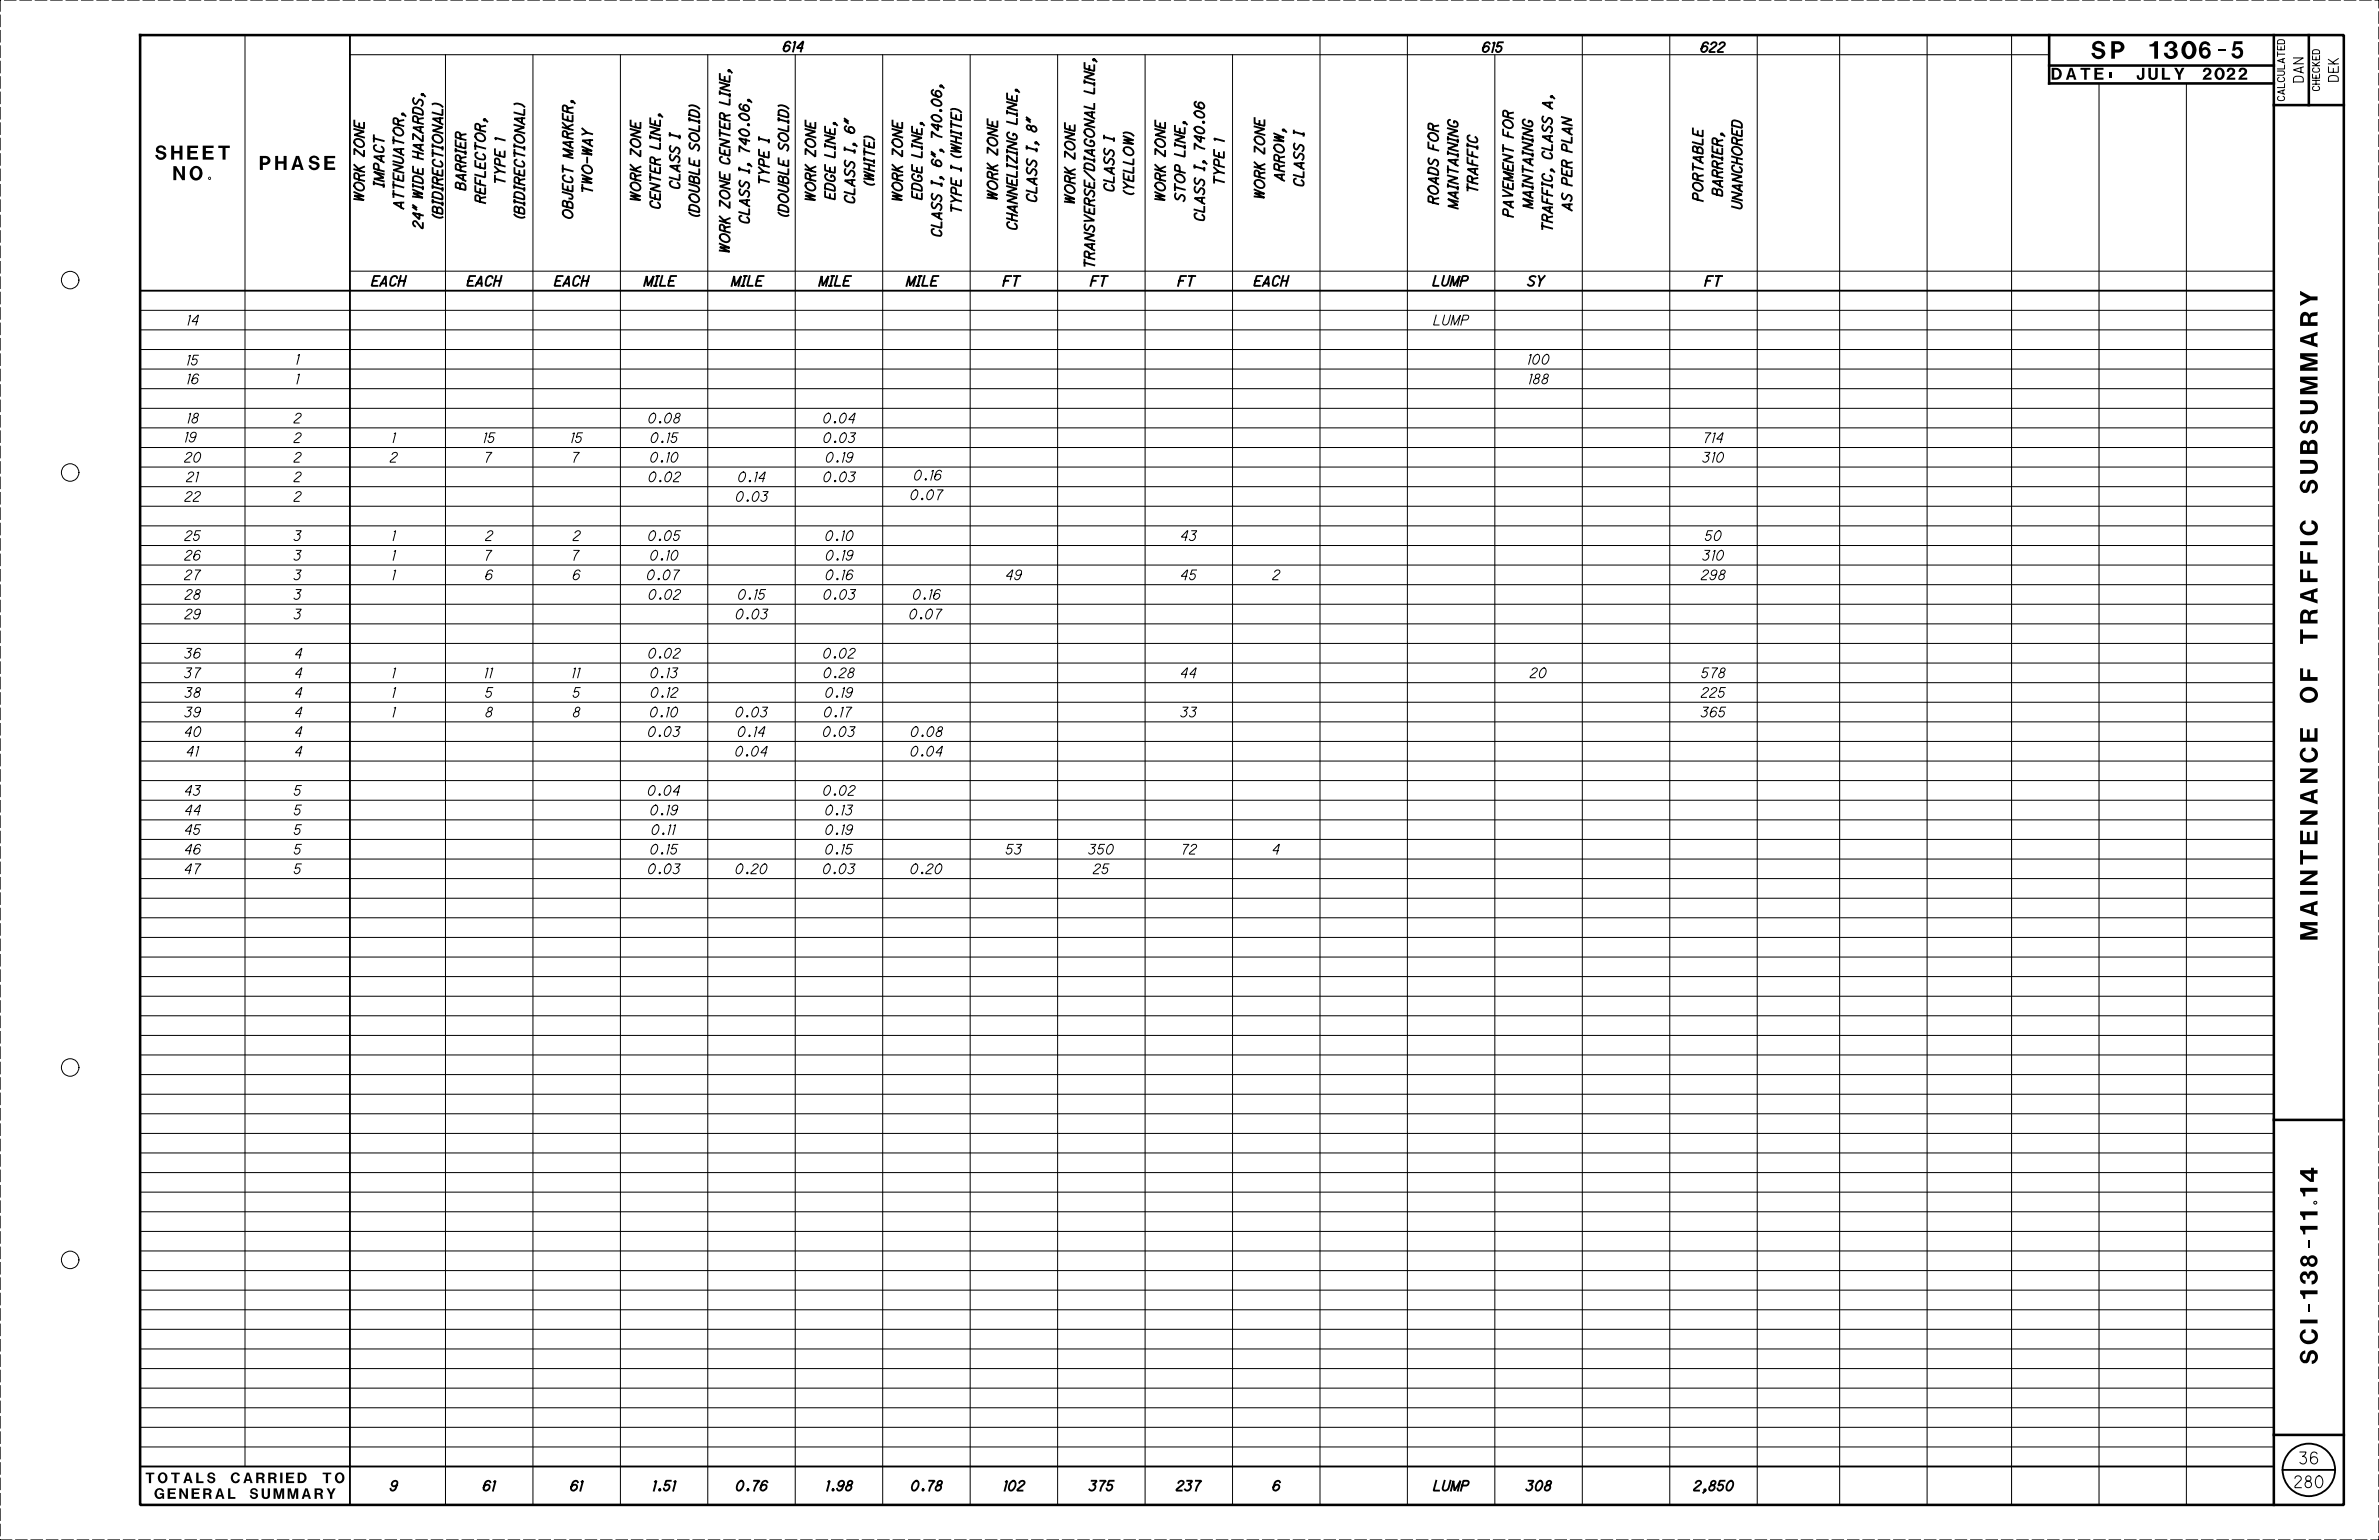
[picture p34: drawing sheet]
<svg xmlns="http://www.w3.org/2000/svg" width="864mm" height="559mm" viewBox="0 0 864 559" stroke-linecap="round" stroke-linejoin="round" font-family="sans-serif">
<defs><g id="words">
<g font-size="6.3">
<text x="759.2" y="21.3">SP 1306-5</text>
<text x="841.3" y="341" transform="rotate(-90 841.3 341)">MAINTENANCE OF TRAFFIC SUBSUMMARY</text>
<text x="841.3" y="500.8" transform="rotate(-90 841.3 500.8)">SCI-138-11.14</text>
</g>
<g font-size="5.1">
<text x="56.4" y="57.9">SHEET</text>
<text x="62.9" y="65.4">NO.</text>
<text x="94.3" y="61.7">PHASE</text>
</g>
<g font-size="4.3">
<text x="744.8" y="28.9">DATE:</text>
<text x="775.6" y="28.9">JULY 2022</text>
<text x="834.9" y="531.2">36</text>
<text x="833.1" y="539.8">280</text>
</g>
<g font-size="3.8">
<text x="52.9" y="538.1">TOTALS CARRIED TO</text>
<text x="56.1" y="543.9">GENERAL SUMMARY</text>
</g>
<g font-size="3.6">
<text x="284.2" y="18.7">614</text>
<text x="538" y="18.9">615</text>
<text x="617.3" y="18.9">622</text>
<text x="836.1" y="29.7" transform="rotate(-90 836.1 29.7)">DAN</text>
<text x="848.8" y="29.5" transform="rotate(-90 848.8 29.5)">DEK</text>
<text x="139.3" y="67.8" transform="rotate(-90 139.3 67.8)">IMPACT</text>
<text x="169" y="69" transform="rotate(-90 169 69)">BARRIER</text>
<text x="183.2" y="66.9" transform="rotate(-90 183.2 66.9)">TYPE 1</text>
<text x="215" y="70.3" transform="rotate(-90 215 70.3)">TWO-WAY</text>
<text x="246.7" y="68.6" transform="rotate(-90 246.7 68.6)">CLASS I</text>
<text x="279.1" y="67.1" transform="rotate(-90 279.1 67.1)">TYPE I</text>
<text x="317.3" y="67.4" transform="rotate(-90 317.3 67.4)">(WHITE)</text>
<text x="404.4" y="69.6" transform="rotate(-90 404.4 69.6)">CLASS I</text>
<text x="411.5" y="70.8" transform="rotate(-90 411.5 70.8)">(YELLOW)</text>
<text x="444.3" y="67.2" transform="rotate(-90 444.3 67.2)">TYPE 1</text>
<text x="466.1" y="66.7" transform="rotate(-90 466.1 66.7)">ARROW,</text>
<text x="473.2" y="67.7" transform="rotate(-90 473.2 67.7)">CLASS I</text>
<text x="536.3" y="70" transform="rotate(-90 536.3 70)">TRAFFIC</text>
<text x="625.2" y="71.1" transform="rotate(-90 625.2 71.1)">BARRIER,</text>
<text x="132.2" y="73.2" transform="rotate(-90 132.2 73.2)">WORK ZONE</text>
<text x="146.4" y="75.7" transform="rotate(-90 146.4 75.7)">ATTENUATOR,</text>
<text x="176.1" y="73.7" transform="rotate(-90 176.1 73.7)">REFLECTOR,</text>
<text x="232.5" y="73.2" transform="rotate(-90 232.5 73.2)">WORK ZONE</text>
<text x="239.6" y="75.8" transform="rotate(-90 239.6 75.8)">CENTER LINE,</text>
<text x="296" y="73.2" transform="rotate(-90 296 73.2)">WORK ZONE</text>
<text x="303.1" y="72.4" transform="rotate(-90 303.1 72.4)">EDGE LINE,</text>
<text x="310.2" y="73.9" transform="rotate(-90 310.2 73.9)">CLASS I, 6&quot;</text>
<text x="327.5" y="73.2" transform="rotate(-90 327.5 73.2)">WORK ZONE</text>
<text x="334.6" y="72.4" transform="rotate(-90 334.6 72.4)">EDGE LINE,</text>
<text x="348.9" y="77.4" transform="rotate(-90 348.9 77.4)">TYPE I (WHITE)</text>
<text x="362" y="72.7" transform="rotate(-90 362 72.7)">WORK ZONE</text>
<text x="376.3" y="73.3" transform="rotate(-90 376.3 73.3)">CLASS I, 8&quot;</text>
<text x="390.1" y="74.1" transform="rotate(-90 390.1 74.1)">WORK ZONE</text>
<text x="423" y="73.2" transform="rotate(-90 423 73.2)">WORK ZONE</text>
<text x="430.1" y="73.1" transform="rotate(-90 430.1 73.1)">STOP LINE,</text>
<text x="459" y="72.2" transform="rotate(-90 459 72.2)">WORK ZONE</text>
<text x="522.1" y="74" transform="rotate(-90 522.1 74)">ROADS FOR</text>
<text x="529.2" y="75.7" transform="rotate(-90 529.2 75.7)">MAINTAINING</text>
<text x="556.3" y="75.5" transform="rotate(-90 556.3 75.5)">MAINTAINING</text>
<text x="570.5" y="76.4" transform="rotate(-90 570.5 76.4)">AS PER PLAN</text>
<text x="618.1" y="73" transform="rotate(-90 618.1 73)">PORTABLE</text>
<text x="632.3" y="75.9" transform="rotate(-90 632.3 75.9)">UNANCHORED</text>
<text x="153.5" y="82.9" transform="rotate(-90 153.5 82.9)">24&quot; WIDE HAZARDS,</text>
<text x="160.6" y="79.4" transform="rotate(-90 160.6 79.4)">(BIDIRECTIONAL)</text>
<text x="190.3" y="79.4" transform="rotate(-90 190.3 79.4)">(BIDIRECTIONAL)</text>
<text x="207.8" y="79.5" transform="rotate(-90 207.8 79.5)">OBJECT MARKER,</text>
<text x="253.8" y="78.7" transform="rotate(-90 253.8 78.7)">(DOUBLE SOLID)</text>
<text x="272" y="81.2" transform="rotate(-90 272 81.2)">CLASS I, 740.06,</text>
<text x="286.2" y="78.7" transform="rotate(-90 286.2 78.7)">(DOUBLE SOLID)</text>
<text x="369.2" y="83.5" transform="rotate(-90 369.2 83.5)">CHANNELIZING LINE,</text>
<text x="437.2" y="80.3" transform="rotate(-90 437.2 80.3)">CLASS I, 740.06</text>
<text x="549.2" y="78.7" transform="rotate(-90 549.2 78.7)">PAVEMENT FOR</text>
<text x="341.8" y="85.9" transform="rotate(-90 341.8 85.9)">CLASS I, 6&quot;, 740.06,</text>
<text x="563.4" y="84" transform="rotate(-90 563.4 84)">TRAFFIC, CLASS A,</text>
<text x="264.9" y="91.9" transform="rotate(-90 264.9 91.9)">WORK ZONE CENTER LINE,</text>
<text x="397.2" y="97.4" transform="rotate(-90 397.2 97.4)">TRANSVERSE/DIAGONAL LINE,</text>
<text x="134.9" y="103.7">EACH</text>
<text x="169.6" y="103.7">EACH</text>
<text x="201.3" y="103.7">EACH</text>
<text x="233.8" y="103.7">MILE</text>
<text x="265.6" y="103.7">MILE</text>
<text x="297.3" y="103.7">MILE</text>
<text x="329.1" y="103.7">MILE</text>
<text x="364.1" y="103.7">FT</text>
<text x="395.9" y="103.7">FT</text>
<text x="427.6" y="103.7">FT</text>
<text x="455.3" y="103.7">EACH</text>
<text x="520.2" y="103.7">LUMP</text>
<text x="554.5" y="103.7">SY</text>
<text x="618.9" y="103.7">FT</text>
<text x="67.8" y="117.9">14</text>
<text x="520.4" y="117.9">LUMP</text>
<text x="67.6" y="132.4">15</text>
<text x="107.3" y="132.2">1</text>
<text x="554.4" y="132.2">100</text>
<text x="67.7" y="139.3">16</text>
<text x="107.3" y="139.3">1</text>
<text x="554.7" y="139.3">188</text>
<text x="67.8" y="153.5">18</text>
<text x="106.7" y="153.5">2</text>
<text x="235.2" y="153.5">0.08</text>
<text x="298.7" y="153.5">0.04</text>
<text x="66.8" y="160.4">19</text>
<text x="106.7" y="160.6">2</text>
<text x="142.2" y="160.6">1</text>
<text x="175.3" y="160.6">15</text>
<text x="207" y="160.6">15</text>
<text x="236" y="160.6">0.15</text>
<text x="298.7" y="160.6">0.03</text>
<text x="618.2" y="160.6">714</text>
<text x="67" y="167.7">20</text>
<text x="106.7" y="167.7">2</text>
<text x="141.6" y="167.7">2</text>
<text x="175.7" y="167.7">7</text>
<text x="207.4" y="167.7">7</text>
<text x="235.9" y="167.7">0.10</text>
<text x="299.6" y="167.7">0.19</text>
<text x="618" y="167.7">310</text>
<text x="67.7" y="174.8">21</text>
<text x="106.7" y="174.8">2</text>
<text x="235.3" y="174.8">0.02</text>
<text x="267.8" y="174.8">0.14</text>
<text x="298.7" y="174.8">0.03</text>
<text x="331.6" y="174.2">0.16</text>
<text x="67.1" y="181.9">22</text>
<text x="106.7" y="181.9">2</text>
<text x="267" y="181.9">0.03</text>
<text x="330.3" y="181.3">0.07</text>
<text x="67" y="196.2">25</text>
<text x="106.6" y="196.2">3</text>
<text x="142.2" y="196.2">1</text>
<text x="176.3" y="196.2">2</text>
<text x="208" y="196.2">2</text>
<text x="235.2" y="196.2">0.05</text>
<text x="299.5" y="196.2">0.10</text>
<text x="428.6" y="196.2">43</text>
<text x="618.9" y="196.2">50</text>
<text x="67" y="203.3">26</text>
<text x="106.6" y="203.3">3</text>
<text x="142.2" y="203.3">1</text>
<text x="175.7" y="203.3">7</text>
<text x="207.4" y="203.3">7</text>
<text x="235.9" y="203.3">0.10</text>
<text x="299.6" y="203.3">0.19</text>
<text x="618" y="203.3">310</text>
<text x="67" y="210.4">27</text>
<text x="106.6" y="210.4">3</text>
<text x="142.2" y="210.4">1</text>
<text x="176.1" y="210.4">6</text>
<text x="207.8" y="210.4">6</text>
<text x="234.7" y="210.4">0.07</text>
<text x="299.6" y="210.4">0.16</text>
<text x="365.1" y="210.4">49</text>
<text x="428.5" y="210.4">45</text>
<text x="462" y="210.4">2</text>
<text x="617.5" y="210.4">298</text>
<text x="67.1" y="217.5">28</text>
<text x="106.6" y="217.5">3</text>
<text x="235.3" y="217.5">0.02</text>
<text x="267.8" y="217.5">0.15</text>
<text x="298.8" y="217.5">0.03</text>
<text x="331.2" y="217.5">0.16</text>
<text x="67" y="224.6">29</text>
<text x="106.6" y="224.6">3</text>
<text x="266.9" y="224.6">0.03</text>
<text x="330" y="224.6">0.07</text>
<text x="67" y="238.8">36</text>
<text x="107" y="238.8">4</text>
<text x="235.2" y="238.8">0.02</text>
<text x="298.7" y="238.8">0.02</text>
<text x="66.9" y="245.9">37</text>
<text x="107" y="245.9">4</text>
<text x="142.2" y="245.9">1</text>
<text x="175.7" y="245.9">11</text>
<text x="207.5" y="245.9">11</text>
<text x="235.9" y="245.9">0.13</text>
<text x="298.8" y="245.9">0.28</text>
<text x="428.5" y="245.9">44</text>
<text x="555.4" y="245.9">20</text>
<text x="617.6" y="245.9">578</text>
<text x="67" y="253">38</text>
<text x="107" y="253">4</text>
<text x="142.2" y="253">1</text>
<text x="176.1" y="253">5</text>
<text x="207.9" y="253">5</text>
<text x="236" y="253">0.12</text>
<text x="299.4" y="253">0.19</text>
<text x="617.5" y="253">225</text>
<text x="67" y="260.1">39</text>
<text x="107" y="260.1">4</text>
<text x="142.2" y="260.1">1</text>
<text x="176.2" y="260.1">8</text>
<text x="207.9" y="260.1">8</text>
<text x="235.8" y="260.1">0.10</text>
<text x="266.8" y="260.1">0.03</text>
<text x="299" y="260.1">0.17</text>
<text x="428.5" y="260.1">33</text>
<text x="617.4" y="260.1">365</text>
<text x="66.9" y="267.3">40</text>
<text x="107" y="267.3">4</text>
<text x="235.1" y="267.3">0.03</text>
<text x="267.6" y="267.3">0.14</text>
<text x="298.6" y="267.3">0.03</text>
<text x="330.5" y="267.3">0.08</text>
<text x="67.6" y="274.4">41</text>
<text x="107" y="274.4">4</text>
<text x="266.8" y="274.4">0.04</text>
<text x="330.4" y="274.4">0.04</text>
<text x="67" y="288.6">43</text>
<text x="106.6" y="288.6">5</text>
<text x="235" y="288.6">0.04</text>
<text x="298.7" y="288.6">0.02</text>
<text x="67" y="295.7">44</text>
<text x="106.6" y="295.7">5</text>
<text x="235.9" y="295.7">0.19</text>
<text x="299.4" y="295.7">0.13</text>
<text x="67" y="302.8">45</text>
<text x="106.6" y="302.8">5</text>
<text x="236.4" y="302.8">0.11</text>
<text x="299.4" y="302.8">0.19</text>
<text x="67" y="309.9">46</text>
<text x="106.6" y="309.9">5</text>
<text x="235.9" y="309.9">0.15</text>
<text x="299.4" y="309.9">0.15</text>
<text x="365.1" y="309.9">53</text>
<text x="395.1" y="309.9">350</text>
<text x="428.7" y="309.9">72</text>
<text x="461.8" y="309.9">4</text>
<text x="66.9" y="317">47</text>
<text x="106.6" y="317">5</text>
<text x="235.1" y="317">0.03</text>
<text x="266.9" y="317">0.20</text>
<text x="298.6" y="317">0.03</text>
<text x="330.3" y="317">0.20</text>
<text x="396.8" y="317">25</text>
<text x="141.6" y="540.9">9</text>
<text x="175.3" y="540.9">61</text>
<text x="207" y="540.9">61</text>
<text x="236.8" y="540.9">1.51</text>
<text x="267.1" y="540.9">0.76</text>
<text x="299.7" y="540.9">1.98</text>
<text x="330.7" y="540.9">0.78</text>
<text x="364.2" y="540.9">102</text>
<text x="395.4" y="540.9">375</text>
<text x="427" y="540.9">237</text>
<text x="461.9" y="540.9">6</text>
<text x="520.4" y="540.9">LUMP</text>
<text x="554" y="540.9">308</text>
<text x="614.8" y="540.9">2,850</text>
</g>
<g font-size="2.5">
<text x="842" y="32.9" transform="rotate(-90 842 32.9)">CHECKED</text>
<text x="829.3" y="36.5" transform="rotate(-90 829.3 36.5)">CALCULATED</text>
</g>
</g></defs>
<g fill="none" stroke="#000" stroke-width=".36">
<path d="M88.9 12.7v519.4M127 19.9h616.9M161.7 19.9v526.2M193.5 19.9v526.2M225.2 19.9v526.2M256.9 19.9v526.2M288.7 19.9v526.2M320.4 19.9v526.2M352.2 19.9v526.2M383.9 19.9v526.2M415.7 19.9v526.2M447.4 19.9v526.2"/>
<path d="M479.2 12.7v533.4M510.9 12.7v533.4M542.6 19.9v526.2M574.4 12.7v533.4M606.1 12.7v533.4M637.9 12.7v533.4M667.8 12.7v533.4M699.6 12.7v533.4M730.2 12.7v533.4M825.4 12.7v533.4M762 30.3v515.8M793.7 30.3v515.8"/>
<path d="M127 98.4h698.4M50.9 119.7h774.5M50.9 112.6h774.5M50.9 133.9h774.5M50.9 126.8h774.5M50.9 155.3h774.5M50.9 148.2h774.5M50.9 141h774.5M50.9 176.6h774.5M50.9 169.5h774.5M50.9 162.4h774.5M50.9 197.9h774.5"/>
<path d="M50.9 190.8h774.5M50.9 183.7h774.5M50.9 219.3h774.5M50.9 212.2h774.5M50.9 205h774.5M50.9 233.5h774.5M50.9 226.4h774.5M50.9 254.8h774.5M50.9 247.7h774.5M50.9 240.6h774.5M50.9 276.2h774.5M50.9 269h774.5"/>
<path d="M50.9 261.9h774.5M50.9 297.5h774.5M50.9 290.4h774.5M50.9 283.2h774.5M50.9 318.8h774.5M50.9 311.7h774.5M50.9 304.6h774.5M50.9 333h774.5M50.9 325.9h774.5M50.9 354.4h774.5M50.9 347.3h774.5M50.9 340.1h774.5"/>
<path d="M50.9 375.7h774.5M50.9 368.6h774.5M50.9 361.5h774.5M50.9 397.1h774.5M50.9 389.9h774.5M50.9 382.8h774.5M50.9 418.4h774.5M50.9 411.3h774.5M50.9 404.1h774.5M50.9 439.7h774.5M50.9 432.6h774.5M50.9 425.5h774.5"/>
<path d="M50.9 453.9h774.5M50.9 446.8h774.5M50.9 475.3h774.5M50.9 468.1h774.5M50.9 461h774.5M50.9 482.4h774.5M50.9 489.5h774.5M50.9 496.6h774.5M50.9 503.7h774.5M50.9 510.8h774.5M50.9 517.9h774.5M50.9 525h774.5"/>
<circle cx="25.5" cy="101.6" r="3.2"/>
<circle cx="25.5" cy="171.5" r="3.2"/>
<circle cx="25.5" cy="387.3" r="3.2"/>
<circle cx="25.5" cy="457.2" r="3.2"/>
</g>
<path d="M50.9 12.7h799.9v533.4h-799.9zM743.9 12.7v17.6h81.5M825.4 12.7v533.4M838.1 12.7v25.4M743.9 23.8h81.5M825.4 38.1h25.4M825.4 406.4h25.4M825.4 520.7h25.4" fill="none" stroke="#000" stroke-width=".93"/>
<g fill="none" stroke="#000" stroke-width=".68">
<path d="M127 12.7v533.4M50.9 105.5h774.5M50.9 532.1h774.5M828.6 533.4h19.1"/>
<circle cx="838.1" cy="533.4" r="9.5"/>
</g>
<path d="M.1 558.8h863.4v-558.8h-863.4v558.8" fill="none" stroke="#000" stroke-width=".36" stroke-dasharray="4.2 1.4"/>
<use href="#words"/>
</svg>
